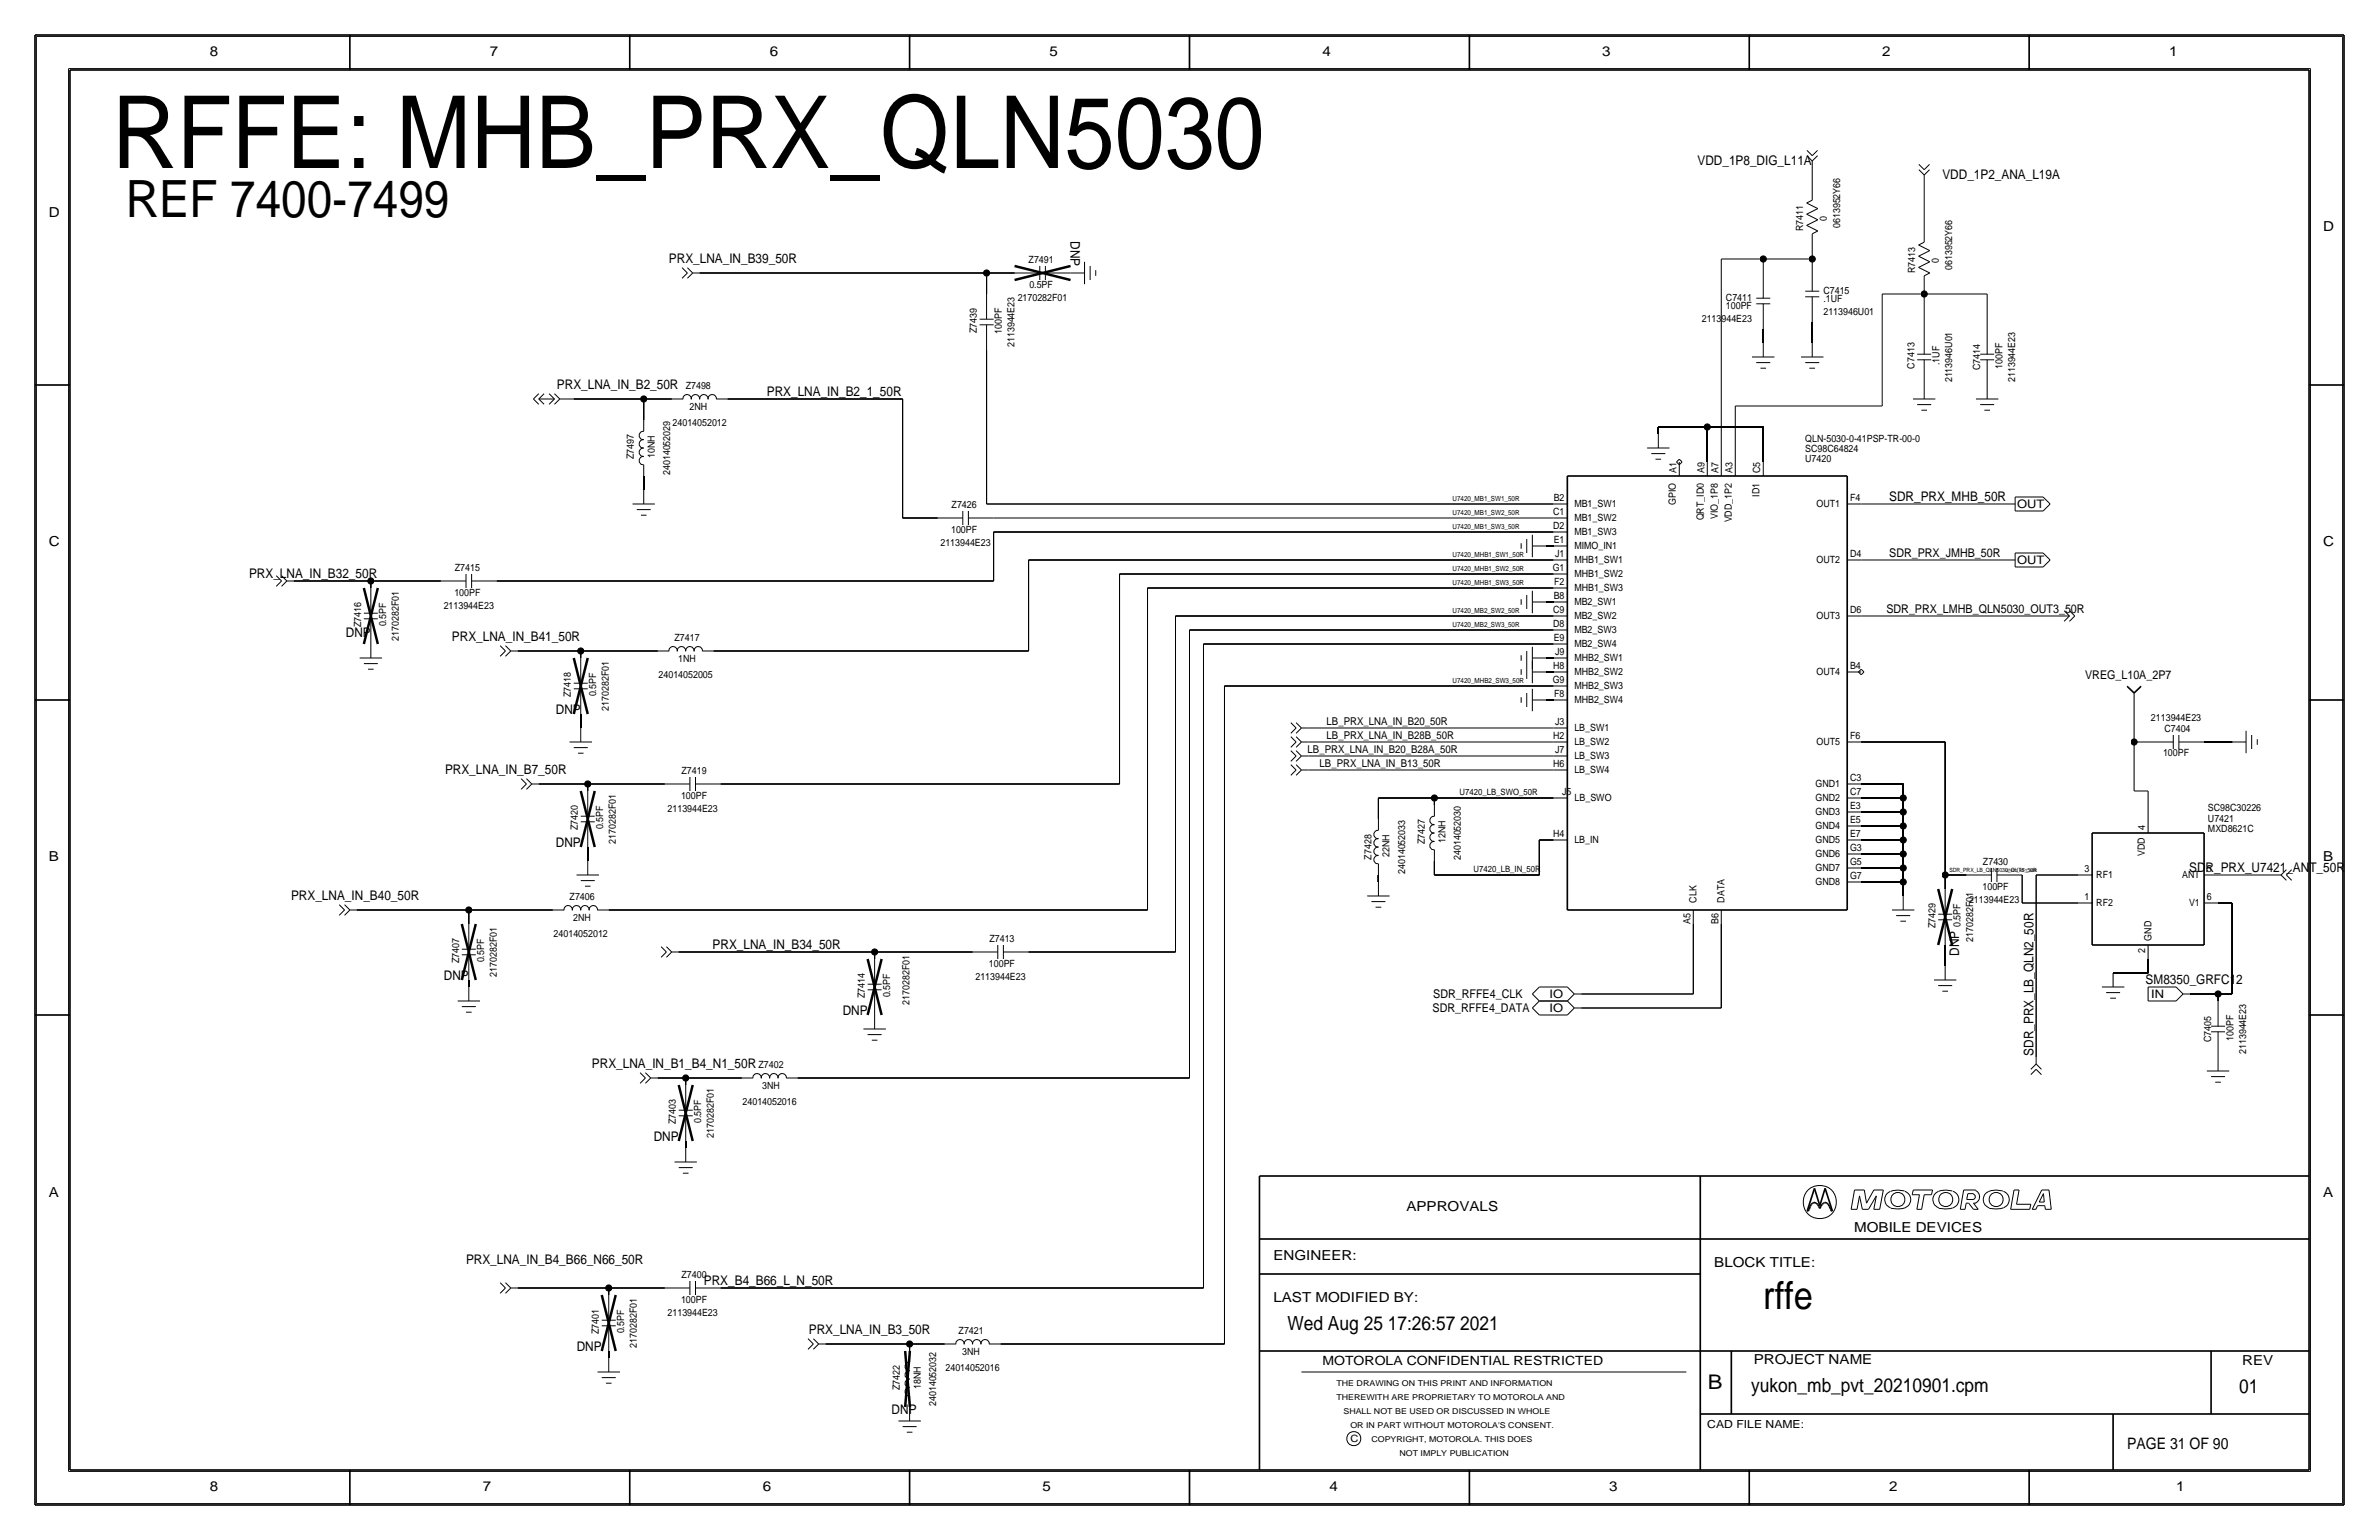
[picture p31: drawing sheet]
<svg xmlns="http://www.w3.org/2000/svg" width="432mm" height="279mm" viewBox="0 0 432 279" stroke-linecap="round" stroke-linejoin="round" font-family="sans-serif">
<defs><g id="words">
<text font-size="18.3" x="20.3" y="30.5">RFFE: MHB_PRX_QLN5030</text>
<text font-size="9.3" x="22.9" y="39.4">REF 7400-7499</text>
<text font-size="7" x="320" y="237.5">rffe</text>
<text font-size="3.7" x="310" y="252.1">B</text>
<g font-size="3.5">
<text x="233.7" y="241.3">Wed Aug 25 17:26:57 2021</text>
<text x="317.9" y="252.6">yukon_mb_pvt_20210901.cpm</text>
<text x="406.4" y="252.7">01</text>
</g>
<text font-size="2.9" x="386.1" y="262.9">PAGE 31 OF 90</text>
<g font-size="2.5">
<text x="38.1" y="10.2">8</text>
<text x="88.9" y="10.2">7</text>
<text x="139.7" y="10.2">6</text>
<text x="190.5" y="10.2">5</text>
<text x="240" y="10.2">4</text>
<text x="290.8" y="10.2">3</text>
<text x="341.6" y="10.2">2</text>
<text x="393.7" y="10.2">1</text>
<text x="8.9" y="39.4">D</text>
<text x="421.6" y="41.9">D</text>
<text x="8.9" y="99.1">C</text>
<text x="421.6" y="99.1">C</text>
<text x="8.9" y="156.2">B</text>
<text x="421.6" y="156.2">B</text>
<text x="8.9" y="217.2">A</text>
<text x="255.3" y="219.7">APPROVALS</text>
<text x="421.6" y="217.2">A</text>
<text x="336.5" y="223.5">MOBILE DEVICES</text>
<text x="231.1" y="228.6">ENGINEER:</text>
<text x="311.1" y="229.9">BLOCK TITLE:</text>
<text x="231.1" y="236.2">LAST MODIFIED BY:</text>
<text x="318.3" y="247.5">PROJECT NAME</text>
<text x="407" y="247.6">REV</text>
<text x="38.1" y="270.5">8</text>
<text x="87.6" y="270.5">7</text>
<text x="138.4" y="270.5">6</text>
<text x="189.2" y="270.5">5</text>
<text x="241.3" y="270.5">4</text>
<text x="292.1" y="270.5">3</text>
<text x="342.9" y="270.5">2</text>
<text x="395" y="270.5">1</text>
</g>
<g font-size="2.4">
<text x="308.1" y="30">VDD_1P8_DIG_L11A</text>
<text x="352.6" y="32.5">VDD_1P2_ANA_L19A</text>
<text x="121.4" y="47.8">PRX_LNA_IN_B39_50R</text>
<text x="194.3" y="43.7" transform="rotate(90 194.3 43.7)">DNP</text>
<text x="101.1" y="70.6">PRX_LNA_IN_B2_50R</text>
<text x="139.2" y="71.9">PRX_LNA_IN_B2_1_50R</text>
<text x="342.9" y="90.9">SDR_PRX_MHB_50R</text>
<text x="45.2" y="104.9">PRX_LNA_IN_B32_50R</text>
<text x="62.8" y="115.6">DNP</text>
<text x="82" y="116.3">PRX_LNA_IN_B41_50R</text>
<text x="100.9" y="129.5">DNP</text>
<text x="80.8" y="140.5">PRX_LNA_IN_B7_50R</text>
<text x="100.9" y="153.7">DNP</text>
<text x="397.3" y="158.2">SDR_PRX_U7421_ANT_50R</text>
<text x="52.8" y="163.3">PRX_LNA_IN_B40_50R</text>
<text x="129.3" y="172.2">PRX_LNA_IN_B34_50R</text>
<text x="355.6" y="173.4" transform="rotate(-90 355.6 173.4)">DNP</text>
<text x="80.6" y="177.8">DNP</text>
<text x="389.4" y="178.6">SM8350_GRFC12</text>
<text x="153" y="184.1">DNP</text>
<text x="369.1" y="191.5" transform="rotate(-90 369.1 191.5)">SDR_PRX_LB_QLN2_50R</text>
<text x="107.4" y="193.8">PRX_LNA_IN_B1_B4_N1_50R</text>
<text x="118.7" y="207">DNP</text>
<text x="84.6" y="229.4">PRX_LNA_IN_B4_B66_N66_50R</text>
<text x="127.8" y="233.2">PRX_B4_B66_L_N_50R</text>
<text x="104.7" y="245.1">DNP</text>
<text x="146.8" y="242.1">PRX_LNA_IN_B3_50R</text>
<text x="161.8" y="256.5">DNP</text>
</g>
<text font-size="2.3" x="240" y="247.6">MOTOROLA CONFIDENTIAL RESTRICTED</text>
<g font-size="2.2">
<text x="342.9" y="101.1">SDR_PRX_JMHB_50R</text>
<text x="342.4" y="111.3">SDR_PRX_LMHB_QLN5030_OUT3_50R</text>
<text x="378.5" y="123.2">VREG_L10A_2P7</text>
<text x="260" y="183.6">SDR_RFFE4_DATA</text>
<text x="260.1" y="181.1">SDR_RFFE4_CLK</text>
</g>
<g font-size="2.1">
<text x="366.1" y="92.3">OUT</text>
<text x="366.1" y="102.4">OUT</text>
<text x="281.2" y="181.1">IO</text>
<text x="281.2" y="183.6">IO</text>
<text x="390.4" y="181.1">IN</text>
</g>
<g font-size="2">
<text x="240.8" y="131.6">LB_PRX_LNA_IN_B20_50R</text>
<text x="237.3" y="136.7">LB_PRX_LNA_IN_B20_B28A_50R</text>
<text x="240.8" y="134.1">LB_PRX_LNA_IN_B28B_50R</text>
<text x="239.5" y="139.2">LB_PRX_LNA_IN_B13_50R</text>
<text x="309.9" y="259.1">CAD FILE NAME:</text>
</g>
<g font-size="1.8">
<text x="327.3" y="42" transform="rotate(-90 327.3 42)">R7411</text>
<text x="331.6" y="40.1" transform="rotate(-90 331.6 40.1)">0</text>
<text x="334" y="41.4" transform="rotate(-90 334 41.4)">0613952Y66</text>
<text x="186.7" y="47.8">Z7491</text>
<text x="351.9" y="47.7" transform="rotate(-90 351.9 47.7)">0</text>
<text x="186.8" y="52.3">0.5PF</text>
<text x="331" y="53.3">C7415</text>
<text x="347.6" y="49.6" transform="rotate(-90 347.6 49.6)">R7413</text>
<text x="354.3" y="49" transform="rotate(-90 354.3 49)">0613952Y66</text>
<text x="184.7" y="54.6">2170282F01</text>
<text x="308.9" y="58.4">2113944E23</text>
<text x="313.3" y="56.1">100PF</text>
<text x="313.3" y="54.6">C7411</text>
<text x="331" y="54.9">.1UF</text>
<text x="331" y="57.1">2113946U01</text>
<text x="177.3" y="60.4" transform="rotate(-90 177.3 60.4)">Z7439</text>
<text x="181.9" y="60.5" transform="rotate(-90 181.9 60.5)">100PF</text>
<text x="184.1" y="63" transform="rotate(-90 184.1 63)">2113944E23</text>
<text x="124.5" y="70.6">Z7498</text>
<text x="347.5" y="66.9" transform="rotate(-90 347.5 66.9)">C7413</text>
<text x="352" y="66.3" transform="rotate(-90 352 66.3)">.1UF</text>
<text x="354.3" y="69.4" transform="rotate(-90 354.3 69.4)">2113946U01</text>
<text x="359.4" y="67.1" transform="rotate(-90 359.4 67.1)">C7414</text>
<text x="363.5" y="66.9" transform="rotate(-90 363.5 66.9)">100PF</text>
<text x="365.8" y="69.3" transform="rotate(-90 365.8 69.3)">2113944E23</text>
<text x="122.1" y="77.2">24014052012</text>
<text x="125.1" y="74.4">2NH</text>
<text x="115.1" y="83.3" transform="rotate(-90 115.1 83.3)">Z7497</text>
<text x="118.9" y="83.1" transform="rotate(-90 118.9 83.1)">10NH</text>
<text x="327.7" y="83.8">U7420</text>
<text x="327.7" y="80.2">QLN-5030-0-41PSP-TR-00-0</text>
<text x="327.7" y="82">SC98C64824</text>
<text x="121.7" y="86.2" transform="rotate(-90 121.7 86.2)">24014052029</text>
<text x="304.3" y="85.9" transform="rotate(-90 304.3 85.9)">A1</text>
<text x="309.4" y="85.9" transform="rotate(-90 309.4 85.9)">A9</text>
<text x="311.9" y="85.9" transform="rotate(-90 311.9 85.9)">A7</text>
<text x="314.5" y="85.9" transform="rotate(-90 314.5 85.9)">A3</text>
<text x="319.5" y="85.9" transform="rotate(-90 319.5 85.9)">C5</text>
<text x="172.7" y="92.2">Z7426</text>
<text x="281.9" y="93.5">C1</text>
<text x="282" y="90.9">B2</text>
<text x="285.8" y="92">MB1_SW1</text>
<text x="285.8" y="94.5">MB1_SW2</text>
<text x="304.2" y="91.7" transform="rotate(-90 304.2 91.7)">GPIO</text>
<text x="309.3" y="94.4" transform="rotate(-90 309.3 94.4)">QRT_ID0</text>
<text x="311.8" y="94.2" transform="rotate(-90 311.8 94.2)">VIO_1P8</text>
<text x="314.4" y="94.8" transform="rotate(-90 314.4 94.8)">VDD_1P2</text>
<text x="319.3" y="90.1" transform="rotate(-90 319.3 90.1)">ID1</text>
<text x="329.7" y="92">OUT1</text>
<text x="335.8" y="90.9">F4</text>
<text x="170.7" y="99.1">2113944E23</text>
<text x="172.6" y="96.8">100PF</text>
<text x="281.9" y="96">D2</text>
<text x="282" y="98.5">E1</text>
<text x="282.3" y="101.1">J1</text>
<text x="285.8" y="97.1">MB1_SW3</text>
<text x="285.8" y="99.6">MIMO_IN1</text>
<text x="335.8" y="101.1">D4</text>
<text x="82.6" y="103.6">Z7415</text>
<text x="281.8" y="103.6">G1</text>
<text x="282.1" y="106.2">F2</text>
<text x="285.8" y="107.2">MHB1_SW3</text>
<text x="285.8" y="102.2">MHB1_SW1</text>
<text x="285.8" y="104.7">MHB1_SW2</text>
<text x="329.7" y="102.2">OUT2</text>
<text x="65.5" y="113.8" transform="rotate(-90 65.5 113.8)">Z7416</text>
<text x="70.1" y="113.7" transform="rotate(-90 70.1 113.7)">0.5PF</text>
<text x="80.5" y="110.5">2113944E23</text>
<text x="82.5" y="108.2">100PF</text>
<text x="281.9" y="111.3">C9</text>
<text x="281.9" y="113.8">D8</text>
<text x="282" y="108.7">B8</text>
<text x="285.8" y="109.8">MB2_SW1</text>
<text x="285.8" y="112.3">MB2_SW2</text>
<text x="329.7" y="112.3">OUT3</text>
<text x="335.8" y="111.3">D6</text>
<text x="72.4" y="116.3" transform="rotate(-90 72.4 116.3)">2170282F01</text>
<text x="122.4" y="116.3">Z7417</text>
<text x="282" y="116.3">E9</text>
<text x="282.3" y="118.9">J9</text>
<text x="285.8" y="114.9">MB2_SW3</text>
<text x="285.8" y="117.4">MB2_SW4</text>
<text x="285.8" y="119.9">MHB2_SW1</text>
<text x="119.5" y="122.9">24014052005</text>
<text x="123.1" y="120.1">1NH</text>
<text x="281.8" y="124">G9</text>
<text x="281.9" y="121.4">H8</text>
<text x="285.8" y="122.5">MHB2_SW2</text>
<text x="285.8" y="125">MHB2_SW3</text>
<text x="329.7" y="122.5">OUT4</text>
<text x="335.8" y="121.4">B4</text>
<text x="103.6" y="126.5" transform="rotate(-90 103.6 126.5)">Z7418</text>
<text x="108.2" y="126.4" transform="rotate(-90 108.2 126.4)">0.5PF</text>
<text x="110.5" y="129" transform="rotate(-90 110.5 129)">2170282F01</text>
<text x="282.1" y="126.5">F8</text>
<text x="282.3" y="131.6">J3</text>
<text x="285.8" y="127.6">MHB2_SW4</text>
<text x="390.4" y="130.8">2113944E23</text>
<text x="281.9" y="134.1">H2</text>
<text x="282.3" y="136.7">J7</text>
<text x="285.8" y="137.7">LB_SW3</text>
<text x="285.8" y="135.2">LB_SW2</text>
<text x="285.8" y="132.6">LB_SW1</text>
<text x="329.7" y="135.2">OUT5</text>
<text x="335.8" y="134.1">F6</text>
<text x="392.6" y="137.2">100PF</text>
<text x="392.9" y="132.8">C7404</text>
<text x="123.7" y="140.5">Z7419</text>
<text x="281.9" y="139.2">H6</text>
<text x="285.8" y="140.3">LB_SW4</text>
<text x="329.5" y="142.8">GND1</text>
<text x="335.8" y="141.7">C3</text>
<text x="121.2" y="147.3">2113944E23</text>
<text x="123.6" y="145">100PF</text>
<text x="283.5" y="144.3">J5</text>
<text x="285.8" y="145.3">LB_SWO</text>
<text x="329.5" y="147.9">GND3</text>
<text x="329.5" y="145.3">GND2</text>
<text x="335.8" y="146.8">E3</text>
<text x="335.8" y="144.3">C7</text>
<text x="335.8" y="149.4">E5</text>
<text x="400.8" y="147.2">SC98C30226</text>
<text x="400.8" y="149.1">U7421</text>
<text x="104.9" y="150.6" transform="rotate(-90 104.9 150.6)">Z7420</text>
<text x="109.5" y="150.5" transform="rotate(-90 109.5 150.5)">0.5PF</text>
<text x="111.8" y="153.1" transform="rotate(-90 111.8 153.1)">2170282F01</text>
<text x="248.9" y="156" transform="rotate(-90 248.9 156)">Z7428</text>
<text x="252.2" y="155.5" transform="rotate(-90 252.2 155.5)">22NH</text>
<text x="258.6" y="153.2" transform="rotate(-90 258.6 153.2)">Z7427</text>
<text x="262.4" y="152.9" transform="rotate(-90 262.4 152.9)">12NH</text>
<text x="281.9" y="151.9">H4</text>
<text x="285.8" y="153">LB_IN</text>
<text x="329.5" y="150.4">GND4</text>
<text x="329.5" y="155.5">GND6</text>
<text x="329.5" y="153">GND5</text>
<text x="335.8" y="151.9">E7</text>
<text x="335.8" y="154.4">G3</text>
<text x="389.3" y="155.3" transform="rotate(-90 389.3 155.3)">VDD</text>
<text x="389.4" y="150.6" transform="rotate(-90 389.4 150.6)">4</text>
<text x="400.8" y="151">MXD8621C</text>
<text x="255" y="158.6" transform="rotate(-90 255 158.6)">24014052033</text>
<text x="265.2" y="156.1" transform="rotate(-90 265.2 156.1)">24014052030</text>
<text x="329.5" y="158">GND7</text>
<text x="329.5" y="160.6">GND8</text>
<text x="335.8" y="157">G5</text>
<text x="335.8" y="159.5">G7</text>
<text x="359.8" y="161.5">100PF</text>
<text x="359.9" y="157">Z7430</text>
<text x="378.3" y="158.2">3</text>
<text x="380.5" y="159.4">RF1</text>
<text x="396.1" y="159.4">ANT</text>
<text x="400.6" y="158.2">5</text>
<text x="103.4" y="163.3">Z7406</text>
<text x="104.1" y="167.1">2NH</text>
<text x="306.8" y="167.6" transform="rotate(-90 306.8 167.6)">A5</text>
<text x="307.9" y="163.8" transform="rotate(-90 307.9 163.8)">CLK</text>
<text x="311.9" y="167.6" transform="rotate(-90 311.9 167.6)">B6</text>
<text x="313" y="163.8" transform="rotate(-90 313 163.8)">DATA</text>
<text x="357.4" y="163.8">2113944E23</text>
<text x="378.3" y="163.3">1</text>
<text x="380.5" y="164.4">RF2</text>
<text x="397.3" y="164.4">V1</text>
<text x="400.6" y="163.3">6</text>
<text x="100.5" y="169.9">24014052012</text>
<text x="179.6" y="170.9">Z7413</text>
<text x="351.3" y="168.4" transform="rotate(-90 351.3 168.4)">Z7429</text>
<text x="355.9" y="168.3" transform="rotate(-90 355.9 168.3)">0.5PF</text>
<text x="358.1" y="170.9" transform="rotate(-90 358.1 170.9)">2170282F01</text>
<text x="389.4" y="172.9" transform="rotate(-90 389.4 172.9)">2</text>
<text x="390.5" y="170.7" transform="rotate(-90 390.5 170.7)">GND</text>
<text x="83.3" y="174.7" transform="rotate(-90 83.3 174.7)">Z7407</text>
<text x="87.9" y="174.6" transform="rotate(-90 87.9 174.6)">0.5PF</text>
<text x="90.2" y="177.2" transform="rotate(-90 90.2 177.2)">2170282F01</text>
<text x="177" y="177.8">2113944E23</text>
<text x="179.5" y="175.5">100PF</text>
<text x="157" y="181.1" transform="rotate(-90 157 181.1)">Z7414</text>
<text x="161.5" y="181" transform="rotate(-90 161.5 181)">0.5PF</text>
<text x="165.1" y="182.3" transform="rotate(-90 165.1 182.3)">2170282F01</text>
<text x="401.3" y="189.1" transform="rotate(-90 401.3 189.1)">C7405</text>
<text x="405.4" y="188.8" transform="rotate(-90 405.4 188.8)">100PF</text>
<text x="407.7" y="191.3" transform="rotate(-90 407.7 191.3)">2113944E23</text>
<text x="137.7" y="193.8">Z7402</text>
<text x="138.3" y="197.6">3NH</text>
<text x="122.7" y="204" transform="rotate(-90 122.7 204)">Z7403</text>
<text x="127.3" y="203.8" transform="rotate(-90 127.3 203.8)">0.5PF</text>
<text x="134.8" y="200.4">24014052016</text>
<text x="129.5" y="206.4" transform="rotate(-90 129.5 206.4)">2170282F01</text>
<text x="123.7" y="231.9">Z7400</text>
<text x="121.2" y="238.8">2113944E23</text>
<text x="123.6" y="236.5">100PF</text>
<text x="108.7" y="242.1" transform="rotate(-90 108.7 242.1)">Z7401</text>
<text x="113.3" y="241.9" transform="rotate(-90 113.3 241.9)">0.5PF</text>
<text x="115.6" y="244.5" transform="rotate(-90 115.6 244.5)">2170282F01</text>
<text x="174" y="242.1">Z7421</text>
<text x="174.7" y="245.9">3NH</text>
<text x="167.1" y="252" transform="rotate(-90 167.1 252)">18NH</text>
<text x="171.6" y="248.7">24014052016</text>
<text x="163.3" y="252.2" transform="rotate(-90 163.3 252.2)">Z7422</text>
<text x="169.9" y="255.1" transform="rotate(-90 169.9 255.1)">24014052032</text>
<text x="245.1" y="261.6">C</text>
</g>
<g font-size="1.6">
<text x="264.9" y="144.3">U7420_LB_SWO_50R</text>
<text x="267.5" y="158.2">U7420_LB_IN_50R</text>
</g>
<g font-size="1.5">
<text x="242.6" y="251.5">THE DRAWING ON THIS PRINT AND INFORMATION</text>
<text x="242.6" y="254">THEREWITH ARE PROPRIETARY TO MOTOROLA AND</text>
<text x="243.8" y="256.5">SHALL NOT BE USED OR DISCUSSED IN WHOLE</text>
<text x="245.1" y="259.1">OR IN PART WITHOUT MOTOROLA'S CONSENT.</text>
<text x="248.9" y="261.6">COPYRIGHT, MOTOROLA. THIS DOES</text>
<text x="254" y="264.2">NOT IMPLY PUBLICATION</text>
</g>
<g font-size="1.3">
<text x="263.7" y="93.5">U7420_MB1_SW2_50R</text>
<text x="263.7" y="90.9">U7420_MB1_SW1_50R</text>
<text x="263.7" y="101.1">U7420_MHB1_SW1_50R</text>
<text x="263.7" y="96">U7420_MB1_SW3_50R</text>
<text x="263.7" y="103.6">U7420_MHB1_SW2_50R</text>
<text x="263.7" y="106.2">U7420_MHB1_SW3_50R</text>
<text x="263.7" y="111.3">U7420_MB2_SW2_50R</text>
<text x="263.7" y="113.8">U7420_MB2_SW3_50R</text>
<text x="263.7" y="124">U7420_MHB2_SW3_50R</text>
</g>
<text font-size="1.1" x="353.8" y="158.2">SDR_PRX_LB_QLN5030_OUT5_50R</text>
<text font-size=".8" x="364" y="158.2">U7421_RF1_50R</text>
</g></defs>
<!-- layer: Nets -->
<g fill="none" stroke="#000" stroke-width=".18">
<path d="M328.9 30.5v3.8zM349.2 33v8.9zM127 49.5h52.1zM179.1 49.5h5zM179.1 49.5v3.8zM312.4 47v36.8zM312.4 47h7.6zM320 59.7v2.5zM320 47v2.5zM320 47h8.9zM328.9 58.4v3.8zM328.9 47v1.3z"/>
<path d="M328.9 44.5v2.5zM341.6 53.3h7.6zM341.6 53.3v20.4zM349.2 52.1v1.2zM349.2 53.3v6.4zM349.2 53.3h11.5zM360.7 53.3v6.4zM104.1 72.4h12.7zM116.8 72.4v3.8zM116.8 72.4h5.1zM132.1 72.4h31.7zM163.8 72.4v21.6z"/>
<path d="M179.1 63.5v27.9zM301 77.5v1.2zM301 77.5h8.9zM309.9 77.5h10.1zM309.9 77.5v6.3zM315 73.7v10.1zM315 73.7h26.6zM320 77.5v6.3zM116.8 86.4v2.5zM163.8 94h6.4zM179.1 91.4h102.8zM180.3 96.5v8.9z"/>
<path d="M180.3 94h101.6zM180.3 96.5h101.6zM280.7 99.1h1.2zM337.8 91.4h25.4zM53.3 105.4h14zM67.3 105.4v1.3zM67.3 105.4h12.7zM90.2 105.4h90.1zM94 118.1h11.4zM105.4 118.1v1.3zM105.4 118.1h14zM129.5 118.1h57.2z"/>
<path d="M186.7 101.6v16.5zM186.7 101.6h95.2zM203.2 104.1v38.1zM203.2 104.1h78.7zM208.3 106.7h73.6zM208.3 106.7v58.4zM213.4 111.8v60.9zM213.4 111.8h68.5zM215.9 114.3v81.3zM215.9 114.3h66zM218.4 116.8v116.9zM218.4 116.8h63.5z"/>
<path d="M280.7 109.2h1.2zM280.7 119.4h1.2zM337.8 111.8h35.6zM337.8 101.6h25.4zM105.4 129.5v2.6zM222.2 124.5v119.3zM222.2 124.5h59.7zM237.5 139.7h44.4zM237.5 137.2h44.4zM237.5 134.6h44.4zM237.5 132.1h44.4zM280.7 121.9h1.2z"/>
<path d="M280.7 127h1.2zM337.8 134.6h15.3zM353.1 134.6v24.2zM387.3 134.6h2.6zM387.3 128.3v6.3zM387.3 134.6v8.9zM400 134.6h5.1zM97.8 142.2h8.9zM106.7 153.7v2.5zM106.7 142.2v1.3zM106.7 142.2h13.9zM130.8 142.2h72.4z"/>
<path d="M250.2 144.8h10.1zM250.2 158.8v1.2zM250.2 144.8v3.8zM260.3 144.8v1.2zM260.3 144.8h21.6zM260.3 156.2v2.5zM260.3 158.8h19.1zM279.4 152.4v6.3zM279.4 152.4h2.5zM337.8 142.2h7.6zM337.8 144.8h7.6zM337.8 147.3h7.6z"/>
<path d="M337.8 149.9h7.6zM337.8 157.5h7.6zM337.8 154.9h7.6zM337.8 152.4h7.6zM345.4 142.2v2.6zM345.4 144.8v2.5zM345.4 147.3v2.6zM345.4 157.5v2.5zM345.4 154.9v2.6zM345.4 149.9v2.5zM345.4 152.4v2.5zM353.1 158.8h3.8z"/>
<path d="M353.1 158.8v2.5zM367 158.8v5zM369.6 158.8v33zM369.6 158.8h7.6zM387.3 143.5h2.6zM389.9 143.5v5.1zM402.6 158.8h10.1zM64.8 165.1h20.3zM85.1 177.8v1.3zM85.1 165.1v2.5zM85.1 165.1h15.2zM110.5 165.1h97.8z"/>
<path d="M123.2 172.7h35.5zM158.7 172.7h17.8zM158.7 172.7v1.3zM186.7 172.7h26.7zM307.3 167.6v12.7zM312.4 167.6v15.3zM337.8 160h7.6zM345.4 160v2.6zM353.1 171.4v3.9zM367 163.8h10.2zM383.5 176.5h6.4zM389.9 174v2.5z"/>
<path d="M402.6 163.8h2.5zM405.1 163.8v16.5zM119.4 195.6h5.1zM124.5 195.6v1.2zM124.5 195.6h10.1zM144.8 195.6h71.1zM287 182.9h25.4zM287 180.3h20.3zM397.5 180.3h5.1zM402.6 180.3v1.3zM402.6 180.3h2.5zM124.5 207v1.3z"/>
<path d="M94 233.7h16.5zM110.5 233.7v1.2zM110.5 233.7h10.2zM130.8 233.7h87.6zM110.5 245.1v1.3zM149.9 243.8h15.2zM165.1 243.8v1.3zM165.1 243.8h6.3zM181.6 243.8h40.6z"/>
</g>
<g fill="#000" stroke="#000" stroke-width=".18">
<circle cx="179.1" cy="49.5" r=".56"/>
<circle cx="320" cy="47" r=".56"/>
<circle cx="328.9" cy="47" r=".56"/>
<circle cx="349.3" cy="53.3" r=".56"/>
<circle cx="116.8" cy="72.4" r=".56"/>
<circle cx="309.9" cy="77.5" r=".56"/>
<circle cx="67.3" cy="105.4" r=".56"/>
<circle cx="105.4" cy="118.1" r=".56"/>
<circle cx="387.4" cy="134.6" r=".56"/>
<circle cx="106.7" cy="142.2" r=".56"/>
<circle cx="260.4" cy="144.8" r=".56"/>
<circle cx="345.4" cy="147.3" r=".56"/>
<circle cx="345.4" cy="154.9" r=".56"/>
<circle cx="345.4" cy="149.9" r=".56"/>
<circle cx="345.4" cy="152.4" r=".56"/>
<circle cx="345.4" cy="144.8" r=".56"/>
<circle cx="345.4" cy="157.5" r=".56"/>
<circle cx="353.1" cy="158.7" r=".56"/>
<circle cx="85.1" cy="165.1" r=".56"/>
<circle cx="158.7" cy="172.7" r=".56"/>
<circle cx="345.4" cy="160" r=".56"/>
<circle cx="124.5" cy="195.6" r=".56"/>
<circle cx="402.6" cy="180.3" r=".56"/>
<circle cx="110.5" cy="233.7" r=".56"/>
<circle cx="165.1" cy="243.8" r=".56"/>
</g>
<!-- layer: Components -->
<g fill="none" stroke="#000" stroke-width=".18">
<path d="M327.9 36.8l1-.5zM327.9 38.9l2-1.1zM327.9 38.9l2 1zM327.9 36.8l2 1zM328 27.3l.9 .9zM328 28.2l.9 1zM328.9 28.2l1-.9zM328.9 29.2l1-1zM328.9 29.2v1.3zM328.9 34.3v2zM348.3 29.8l.9 1zM348.3 30.8l.9 .9z"/>
<path d="M349.2 30.8l1-1zM349.2 31.8l1-1zM349.2 31.8v1.2zM123.8 48.6l1 .9zM124.8 49.5l-1 1zM124.8 48.6l.9 .9zM125.7 49.5l-.9 1zM125.7 49.5h1.3zM177.8 58.9h2.5zM177.8 57.9h2.5zM179.1 58.9v4.6zM179.1 53.3v4.6z"/>
<path d="M184.2 49.5h4.5zM188.7 48.3v2.5zM189.7 49.5h4.6zM189.7 48.3v2.5zM194.3 49.5h2.5zM196.8 47.5v4.1zM197.9 48.3v2.5zM198.9 49v1zM318.8 54.1h2.5zM318.8 55.1h2.5zM320 55.1v4.6zM320 49.5v4.6z"/>
<path d="M327.7 53.8h2.5zM327.7 52.8h2.5zM327.9 40.9l2 1zM327.9 40.9l2-1zM328.9 42.4v2zM328.9 53.8v4.6zM328.9 48.3v4.5zM328.9 42.4l1-.5zM348.2 44.4l1-.5zM348.2 46.5l2.1-1zM348.2 46.5l2.1 1zM348.2 48.5l2.1 1z"/>
<path d="M348.2 44.5l2.1 1zM348.2 48.5l2.1-1zM349.2 50v2.1zM349.2 41.9v2zM349.2 59.7v4.6zM349.3 50l1-.5zM360.7 59.7v4.6zM96.8 72.4l1-1zM96.8 72.4l1 1zM97.8 72.4l1 1zM97.8 72.4h2.8zM97.8 72.4l1-1z"/>
<path d="M99.7 71.4l.9 1zM99.7 73.4l.9-1zM100.6 71.4l1 1zM100.6 73.4l1-1zM101.6 72.4h2.5zM116.8 76.2v2zM116.8 79.8a.74 .74 0 0 0-.8 .7 .74 .74 0 0 0 .8 .8M116.8 78.3a.74 .74 0 0 0-.8 .7 .74 .74 0 0 0 .8 .8M121.9 72.4h2.1zM124 72.4a.75 .75 0 0 1 .7-.8 .75 .75 0 0 1 .7 .8M125.5 72.4a.75 .75 0 0 1 .7-.8 .75 .75 0 0 1 .7 .8M127 72.4a.75 .75 0 0 1 .7-.8 .75 .75 0 0 1 .8 .8"/>
<path d="M128.5 72.4a.75 .75 0 0 1 .8-.8 .75 .75 0 0 1 .7 .8M130 72.4h2.1zM301 78.7v2.6zM318 64.8h4.1zM318.8 65.8h2.5zM319.5 66.8h1zM320 62.2v2.6zM326.9 64.8h4.1zM327.7 65.8h2.5zM328.4 66.8h1zM328.9 62.2v2.6zM347.2 72.4h4.1z"/>
<path d="M348 64.3h2.5zM348 73.4h2.5zM348 65.3h2.5zM348.7 74.4h1.1zM349.2 65.3v4.5zM349.2 69.9v2.5zM358.6 72.4h4.1zM359.4 65.3h2.5zM359.4 64.3h2.5zM359.4 73.4h2.5zM360.2 74.4h1zM360.7 65.3v4.5z"/>
<path d="M360.7 69.9v2.5zM114.8 91.4h4.1zM115.6 92.5h2.5zM116.3 93.5h1zM116.8 88.9v2.5zM116.8 84.3v2.1zM116.8 82.9a.74 .74 0 0 0-.8 .7 .74 .74 0 0 0 .8 .7M116.8 81.3a.74 .74 0 0 0-.8 .8 .74 .74 0 0 0 .8 .7M170.2 94h4.6zM174.8 92.7v2.5zM175.8 92.7v2.5zM175.8 94h4.5z"/>
<path d="M276.1 98.6v1zM277.1 97.8v2.5zM278.1 99.1h2.6zM278.1 97v4.1zM281.9 99.1h2.6zM281.9 96.5h2.6zM281.9 94h2.6zM281.9 91.4h2.6zM299 81.3h4zM299.7 82.3h2.6zM300.5 83.3h1zM304.3 83.8l.5-.5z"/>
<path d="M304.3 83.8l.5 .5zM304.8 83.8v2.6zM304.8 83.3l.5 .5zM305.3 83.8l-.5 .5zM309.9 83.8v2.6zM312.4 83.8v2.6zM315 83.8v2.6zM320 83.8v2.6zM335.3 91.4h2.5zM363.2 91.4h2.6zM365.8 90.2h5zM365.8 92.7h5z"/>
<path d="M365.8 90.2v2.5zM370.8 90.2l1.3 1.2zM372.1 91.4l-1.3 1.3zM50.1 104.4l1 1zM51.1 105.4l-1 1zM51.1 104.4l1 1zM52.1 105.4l-1 1zM52.1 105.4h1.2zM65.3 119.4h4zM66 111.3h2.6zM66 112.3h2.6zM67.3 112.3v4.5z"/>
<path d="M67.3 106.7v4.6zM67.3 116.8v2.6zM80 105.4h4.6zM84.6 104.1v2.6zM85.6 104.1v2.6zM85.6 105.4h4.6zM90.8 117.1l.9 1zM91.7 118.1l-.9 1zM91.7 117.1l1 1zM92.7 118.1l-1 1zM92.7 118.1h1.3zM105.4 119.4v4.6z"/>
<path d="M119.4 118.1h2zM121.4 118.2a.75 .75 0 0 1 .7-.9 .75 .75 0 0 1 .8 .9M122.9 118.2a.75 .75 0 0 1 .8-.9 .75 .75 0 0 1 .7 .9M124.5 118.2a.75 .75 0 0 1 .7-.9 .75 .75 0 0 1 .7 .9M126 118.2a.75 .75 0 0 1 .7-.9 .75 .75 0 0 1 .8 .9M127.5 118.1h2zM276.1 118.9v1zM276.1 108.7v1zM277.1 118.1v2.5zM277.1 107.9v2.6zM278.1 119.9v4.1zM278.1 119.4h2.6z"/>
<path d="M278.1 117.3v4.1zM278.1 109.2h2.6zM278.1 107.2v4.1zM281.9 119.4h2.6zM281.9 116.8h2.6zM281.9 114.3h2.6zM281.9 111.8h2.6zM281.9 109.2h2.6zM281.9 106.7h2.6zM281.9 104.1h2.6zM281.9 101.6h2.6zM335.3 111.8h2.5z"/>
<path d="M335.3 101.6h2.5zM363.2 101.6h2.6zM365.8 100.3h5zM365.8 102.9h5zM365.8 100.3v2.6zM370.8 100.3l1.3 1.3zM372.1 101.6l-1.3 1.3zM373.4 111.8h2.2zM374.6 112.7l1-.9zM374.7 110.8l.9 1zM375.6 110.8l1 1zM375.6 112.7l1-.9z"/>
<path d="M66 120.4h2.6zM66.8 121.4h1zM103.4 134.6h4zM104.1 135.6h2.6zM104.1 124h2.6zM104.1 125h2.6zM104.9 136.7h1zM105.4 132.1v2.5zM105.4 125v4.5zM234.3 131.1l1 1zM234.3 133.7l1 .9zM234.3 138.7l1 1z"/>
<path d="M234.3 136.2l1 1zM235.3 132.1l-1 .9zM235.3 131.1l.9 1zM235.3 134.6l-1 1zM235.3 133.7l.9 .9zM235.3 139.7l-1 1zM235.3 138.7l.9 1zM235.3 137.2l-1 .9zM235.3 136.2l.9 1zM236.2 132.1l-.9 .9zM236.2 132.1h1.3zM236.2 134.6l-.9 1z"/>
<path d="M236.2 134.6h1.3zM236.2 139.7l-.9 1zM236.2 139.7h1.3zM236.2 137.2l-.9 .9zM236.2 137.2h1.3zM276.1 126.5v1zM276.1 121.4v1zM277.1 125.7v2.6zM277.1 120.7v2.5zM278.1 127h2.6zM278.1 125v4zM278.1 121.9h2.6z"/>
<path d="M281.9 127h2.6zM281.9 124.5h2.6zM281.9 121.9h2.6zM281.9 139.7h2.6zM281.9 137.2h2.6zM281.9 134.6h2.6zM281.9 132.1h2.6zM335.3 134.6h2.5zM335.3 121.9h2.5zM337.3 121.9l.5-.5zM337.3 121.9l.5 .5zM337.8 121.4l.5 .5z"/>
<path d="M338.3 121.9l-.5 .5zM387.3 125.7v2.6zM389.9 134.6h4.6zM394.5 133.3v2.6zM395.5 134.6h4.6zM395.5 133.4v2.5zM405.1 134.6h2.6zM407.7 132.6v4.1zM408.7 133.3v2.6zM409.7 134.1v1zM94.6 141.3l1 .9zM95.6 142.2l-1 1z"/>
<path d="M95.6 141.3l.9 .9zM96.5 142.2l-.9 1zM96.5 142.2h1.3zM104.6 158.8h4.1zM105.4 149.1h2.5zM105.4 159.8h2.5zM105.4 148.1h2.5zM106.7 156.2v2.6zM106.7 149.1v4.6zM106.7 143.5v4.6zM120.6 142.2h4.6zM125.2 141v2.5z"/>
<path d="M126.2 142.2h4.6zM126.2 141v2.5zM250.2 156.7v2.1zM250.2 148.6v2zM250.2 152.2a.74 .74 0 0 0-.8 .7 .74 .74 0 0 0 .8 .8M250.2 155.2a.74 .74 0 0 0-.8 .8 .74 .74 0 0 0 .8 .7M250.2 153.7a.74 .74 0 0 0-.8 .8 .74 .74 0 0 0 .8 .7M250.2 150.7a.74 .74 0 0 0-.8 .7 .74 .74 0 0 0 .8 .7M260.3 154.2v2zM260.3 146.1v2zM260.3 149.7a.74 .74 0 0 0-.8 .7 .74 .74 0 0 0 .8 .7M260.3 152.7a.74 .74 0 0 0-.8 .7 .74 .74 0 0 0 .8 .8"/>
<path d="M260.3 151.2a.74 .74 0 0 0-.8 .7 .74 .74 0 0 0 .8 .8M260.3 148.1a.74 .74 0 0 0-.8 .8 .74 .74 0 0 0 .8 .7M281.9 144.8h2.6zM281.9 152.4h2.6zM335.3 157.5h2.5zM335.3 154.9h2.5zM335.3 152.4h2.5zM335.3 149.9h2.5zM335.3 147.3h2.5zM335.3 144.8h2.5zM335.3 142.2h2.5zM356.9 158.8h4.5z"/>
<path d="M361.4 157.5v2.5zM362.5 158.8h4.5zM362.5 157.5v2.5zM377.2 158.8h2.5zM389.9 148.6v2.5zM400 158.8h2.6zM412.7 158.8h1.3zM414 158.8l1 .9zM415 158.8l.9-1zM415 158.8l1 .9zM415 157.8l-1 1zM61.6 164.1l.9 1z"/>
<path d="M62.5 166.1l1-1zM62.5 165.1l-.9 1zM62.5 164.1l1 1zM63.5 165.1h1.3zM83.8 172.2h2.6zM83.8 173.2h2.6zM85.1 173.2v4.6zM85.1 167.6v4.6zM85.1 179.1v2.5zM100.3 165.1h2.1zM102.4 165.2a.75 .75 0 0 1 .7-.9 .75 .75 0 0 1 .7 .9M103.9 165.2a.75 .75 0 0 1 .7-.9 .75 .75 0 0 1 .8 .9"/>
<path d="M105.4 165.2a.75 .75 0 0 1 .7-.9 .75 .75 0 0 1 .8 .9M106.2 160.8h1zM106.9 165.2a.75 .75 0 0 1 .8-.9 .75 .75 0 0 1 .7 .9M108.5 165.1h2zM120 171.8l1 .9zM121 172.7l-1 1zM121 171.8l.9 .9zM121.9 172.7l-.9 1zM121.9 172.7h1.3zM157.5 179.6h2.5zM157.5 178.6h2.5zM158.7 179.6v4.5z"/>
<path d="M158.7 174v4.6zM176.5 172.7h4.6zM181.1 171.4v2.6zM182.1 172.7h4.6zM182.1 171.5v2.5zM248.2 162.6h4zM248.9 163.6h2.6zM249.7 164.6h1zM250.2 160v2.6zM279.4 179.1l-1.3 1.2zM279.4 179.1h5.1zM284.5 179.1l1.3 1.2z"/>
<path d="M307.3 165.1v2.5zM312.4 165.1v2.5zM335.3 160h2.5zM343.4 165.1h4.1zM344.2 166.1h2.5zM344.9 167.1h1zM345.4 162.6v2.5zM351 177.8h4.1zM351.8 166.9h2.5zM351.8 165.9h2.5zM351.8 178.8h2.5zM352.6 179.8h1z"/>
<path d="M353.1 166.9v4.5zM353.1 161.3v4.6zM353.1 175.3v2.5zM377.2 163.8h2.5zM381.5 179.1h4.1zM383.5 176.5v2.6zM389.9 171.5v2.5zM389.9 179.1h5.1zM389.9 179.1v2.5zM395 179.1l1.2 1.2zM400 163.8h2.6zM83.1 181.6h4z"/>
<path d="M83.8 182.6h2.6zM84.6 183.6h1zM116.2 194.6l.9 1zM117.1 195.6l-.9 .9zM117.1 194.6l1 1zM118.1 195.6l-1 .9zM118.1 195.6h1.3zM124.5 196.9v4.5zM134.6 195.6h2.1zM136.7 195.6a.75 .75 0 0 1 .7-.8 .75 .75 0 0 1 .7 .8M138.2 195.6a.75 .75 0 0 1 .7-.8 .75 .75 0 0 1 .7 .8M139.7 195.6a.75 .75 0 0 1 .7-.8 .75 .75 0 0 1 .8 .8"/>
<path d="M141.2 195.6a.75 .75 0 0 1 .8-.8 .75 .75 0 0 1 .7 .8M142.7 195.6h2.1zM156.7 186.7h4.1zM157.5 187.7h2.5zM158.2 188.7h1.1zM158.7 184.2v2.5zM278.1 180.3l1.3 1.3zM278.1 182.9l1.3 1.2zM279.4 181.6l-1.3 1.3zM279.4 181.6h5.1zM279.4 184.1h5.1zM284.5 181.6l1.3 1.3z"/>
<path d="M285.8 180.3h1.2zM285.8 180.3l-1.3 1.3zM285.8 182.9h1.2zM285.8 182.9l-1.3 1.2zM368.6 195l1-1zM368.6 194l1-1zM369.6 194l.9 1zM369.6 193l.9 1zM369.6 191.8v1.2zM382.3 180.1h2.5zM383 181.1h1zM389.9 181.6h5.1z"/>
<path d="M396.2 180.3l-1.2 1.3zM396.2 180.3h1.3zM400.6 194.3h4zM401.3 187.2h2.6zM401.3 195.3h2.6zM401.3 186.2h2.6zM402.1 196.3h1zM402.6 191.8v2.5zM402.6 187.2v4.6zM402.6 181.6v4.6zM122.4 210.8h4.1zM123.2 201.4h2.5z"/>
<path d="M123.2 211.8h2.5zM123.2 202.4h2.5zM124 212.9h1zM124.5 202.4v4.6zM124.5 208.3v2.5zM90.8 232.7l.9 1zM91.7 233.7l-.9 .9zM91.7 232.7l1 1zM92.7 233.7l-1 .9zM92.7 233.7h1.3zM109.2 239.5h2.6zM110.5 234.9v4.6z"/>
<path d="M120.6 233.7h4.6zM125.2 232.4v2.6zM126.2 233.7h4.6zM126.2 232.4v2.5zM108.5 248.9h4zM109.2 249.9h2.6zM109.2 240.5h2.6zM110 251h1zM110.5 240.5v4.6zM110.5 246.4v2.5zM146.7 242.9l.9 .9zM147.6 243.8l-.9 1z"/>
<path d="M147.6 242.9l1 .9zM148.6 243.8l-1 1zM148.6 243.8h1.3zM163.1 257.8h4zM163.8 258.8h2.6zM164.6 259.8h1zM165.1 255.3v2.5zM165.1 253.2v2.1zM165.1 245.1v2zM165.1 248.7a.74 .74 0 0 0-.8 .8 .74 .74 0 0 0 .8 .7M165.1 251.8a.74 .74 0 0 0-.8 .7 .74 .74 0 0 0 .8 .7M165.1 250.2a.74 .74 0 0 0-.8 .8 .74 .74 0 0 0 .8 .7"/>
<path d="M165.1 247.2a.74 .74 0 0 0-.8 .7 .74 .74 0 0 0 .8 .8M171.5 243.8h2zM173.5 243.9a.75 .75 0 0 1 .7-.9 .75 .75 0 0 1 .8 .9M175 243.9a.75 .75 0 0 1 .7-.9 .75 .75 0 0 1 .8 .9M176.5 243.9a.75 .75 0 0 1 .8-.9 .75 .75 0 0 1 .7 .9M178.1 243.9a.75 .75 0 0 1 .7-.9 .75 .75 0 0 1 .7 .9M179.6 243.8h2z"/>
</g>
<g fill="none" stroke="#000" stroke-width=".45">
<path d="M184.1 50.8l10.2-2.5zM184.1 48.3l10.2 2.5zM66 106.7l2.6 10.1zM68.6 106.7l-2.6 10.1zM104.1 119.4l2.6 10.1zM106.7 119.4l-2.6 10.1zM105.4 143.5l2.5 10.2zM107.9 143.5l-2.5 10.2zM83.8 167.6l2.6 10.2zM86.4 167.6l-2.6 10.2zM157.5 174l2.5 10.2zM160 174l-2.5 10.1z"/>
<path d="M351.8 161.3l2.5 10.2zM354.3 161.3l-2.5 10.1zM123.2 196.8l2.5 10.2zM125.7 196.9l-2.5 10.1zM109.2 234.9l2.6 10.2zM111.8 235l-2.6 10.1zM164.3 245.1l.9 10.2zM165.2 245.1l-.9 10.2z"/>
</g>
<path d="M284.5 86.4h50.8zM284.5 86.4v78.7zM335.3 86.4v78.7zM386.1 124.5l1.2 1.2zM387.3 125.7l1.3-1.2zM379.7 151.1v20.3zM379.7 151.1h20.4zM400 151.1v20.3zM284.5 165.1h50.8zM379.7 171.4h20.4z" fill="none" stroke="#000" stroke-width=".3"/>
<!-- layer: Page Border and Title Block -->
<g fill="none" stroke="#000" stroke-width=".3">
<path d="M6.3 6.4v266.7zM6.4 6.4h419zM12.7 12.7h406.4zM12.7 12.7v254zM63.5 6.4v6.3zM114.3 6.4v6.3zM165.1 6.4v6.3zM215.9 6.3v6.4zM266.7 6.4v6.3zM317.5 6.4v6.3zM368.3 6.4v6.3zM419.1 12.7v254z"/>
<path d="M425.4 6.4v266.7zM6.3 69.8h6.4zM419.1 69.8h6.3zM6.3 127h6.4zM419.1 127h6.3zM6.3 184.1h6.4zM419.1 184.1h6.3zM228.6 213.4v53.3zM228.6 213.4h190.5zM308.6 213.4v53.3zM328 219.7h.2zM328.4 219.4l-.2 .3z"/>
<path d="M328.6 218.8l-.2 .6zM328.8 218.5l-.2 .3zM329 218.3l.2-.1zM329 218.3l-.2 .2zM329.2 218.2h.2zM329.3 215.6l-1.3 4.1zM329.3 215.6l1 3.1zM329.4 218.2l.2 .1zM329.6 218.3l.3 .2zM329.9 218.5l.2 .3zM330.1 218.8l.2 .5zM330.5 218.8l-.2 .5z"/>
<path d="M330.8 218.5l-.3 .3zM331 218.3l-.2 .2zM331 218.3l.2-.1zM331.2 218.2h.2zM331.3 215.6l1.3 4.1zM331.3 215.6l-1 3.1zM331.4 218.2l.2 .1zM331.6 218.3l.2 .2zM331.8 218.5l.2 .3zM332 218.8l.3 .6zM332.3 219.4l.1 .3zM332.4 219.7h.2z"/>
<path d="M228.6 231.1h80zM228.6 224.8h190.5zM228.6 245.1h190.5zM308.6 256.5h110.5zM314.2 245.1v11.4zM383.5 256.5v10.2zM401.3 245.1v11.4zM6.4 273h419zM12.7 266.7h406.4zM63.5 266.7v6.4zM114.3 266.7v6.4zM165.1 266.7v6.4z"/>
<path d="M215.9 266.7v6.3zM266.7 266.7v6.4zM317.5 266.7v6.4zM368.3 266.7v6.4z"/>
</g>
<g fill="none" stroke="#000" stroke-width=".18">
<path d="M6.6 6.6h418.6zM6.6 6.6v266.2zM12.4 12.4v254.6zM12.4 12.4h407zM419.4 12.4v254.6zM425.2 6.6v266.2zM336 219.4h1.1zM336.6 215.9h1.8zM336.6 215.9l-.6 3.5zM337.5 217l-.4 2.4zM337.5 217l.5 2.4zM338 219.4h1.1z"/>
<path d="M338.4 215.9l.4 2.4zM340.1 219.4h1.1zM340.1 215.9h1.7zM340.1 215.9l-1.3 2.4zM340.6 217l-1.5 2.4zM340.6 217l-.5 2.4zM341.8 215.9l-.6 3.5zM343.1 216.2a1.6 1.6 0 0 0-1 1.5 1.6 1.6 0 0 0 1.1 1.5M345.7 216.1h-.2a4 4 0 0 0-2.3 .1M345.7 216.2a1.59 1.59 0 0 1 1.1 1.5 1.59 1.59 0 0 1-1.1 1.5 5.1 5.1 0 0 1-2.5 0M347.1 216.8h1.3zM347.3 215.9l-.2 .9z"/>
<path d="M347.3 215.9h3.5zM347.9 219.4h.9zM348.4 216.8l-.5 2.6zM349.2 216.8l-.4 2.6zM349.2 216.8h1.4zM350.8 215.9l-.2 .9zM354.4 216.1a3.1 3.1 0 0 0-3.3 .7 1.62 1.62 0 0 0 .8 2.4M354.4 219.2a5.1 5.1 0 0 1-2.5 0M354.5 216.2a1.59 1.59 0 0 1 1 1.5 1.59 1.59 0 0 1-1 1.5M355.8 219.4h.9zM356.4 215.9h2.2zM356.4 215.9l-.6 3.5z"/>
<path d="M356.9 218.3l-.2 1.1zM356.9 218.3h.4zM357 217.6h1.2zM357.2 216.6l-.2 1zM357.2 216.6h1zM357.3 218.3l.9 1.1zM358.1 216.7a.5 .5 0 0 1 .4 .4 .5 .5 0 0 1-.4 .5M358.2 218.3l.9 1.1zM358.2 218.3h.4zM358.2 219.4h.9zM358.5 216a1.24 1.24 0 0 1 .8 1.1 1.24 1.24 0 0 1-.8 1.2M363.5 216.1a3.1 3.1 0 0 0-3.3 .7 1.62 1.62 0 0 0 .8 2.4"/>
<path d="M363.6 219.2a5.1 5.1 0 0 1-2.6 0M363.6 216.2a1.59 1.59 0 0 1 1.1 1.5 1.59 1.59 0 0 1-1.1 1.5M364.9 219.4h3.5zM365.6 215.9l-.7 3.5zM365.6 215.9h.9zM366 218.5h2.6zM366.5 215.9l-.5 2.6zM368.6 218.5l-.2 .9zM368.9 219.4h.6zM369.8 218.7h1.3zM369.8 218.7l-.3 .7zM370.1 218.1h.9z"/>
<path d="M370.6 215.9l-1.7 3.5zM370.6 215.9h1.3zM370.9 216.6l-.8 1.5zM370.9 216.6l.1 1.5zM371.1 218.7l.1 .7zM371.2 219.4h1.1zM371.9 215.9l.4 3.5zM236.2 248.9h69.9zM6.6 272.8h418.6zM12.4 267h407z"/>
<circle cx="330.3" cy="218.1" r="3"/>
<circle cx="344.5" cy="217.6" r="1.28"/>
<circle cx="353.2" cy="217.6" r="1.28"/>
<circle cx="362.3" cy="217.6" r="1.28"/>
<circle cx="245.7" cy="261" r="1.28"/>
</g>
<use href="#words"/>
</svg>
